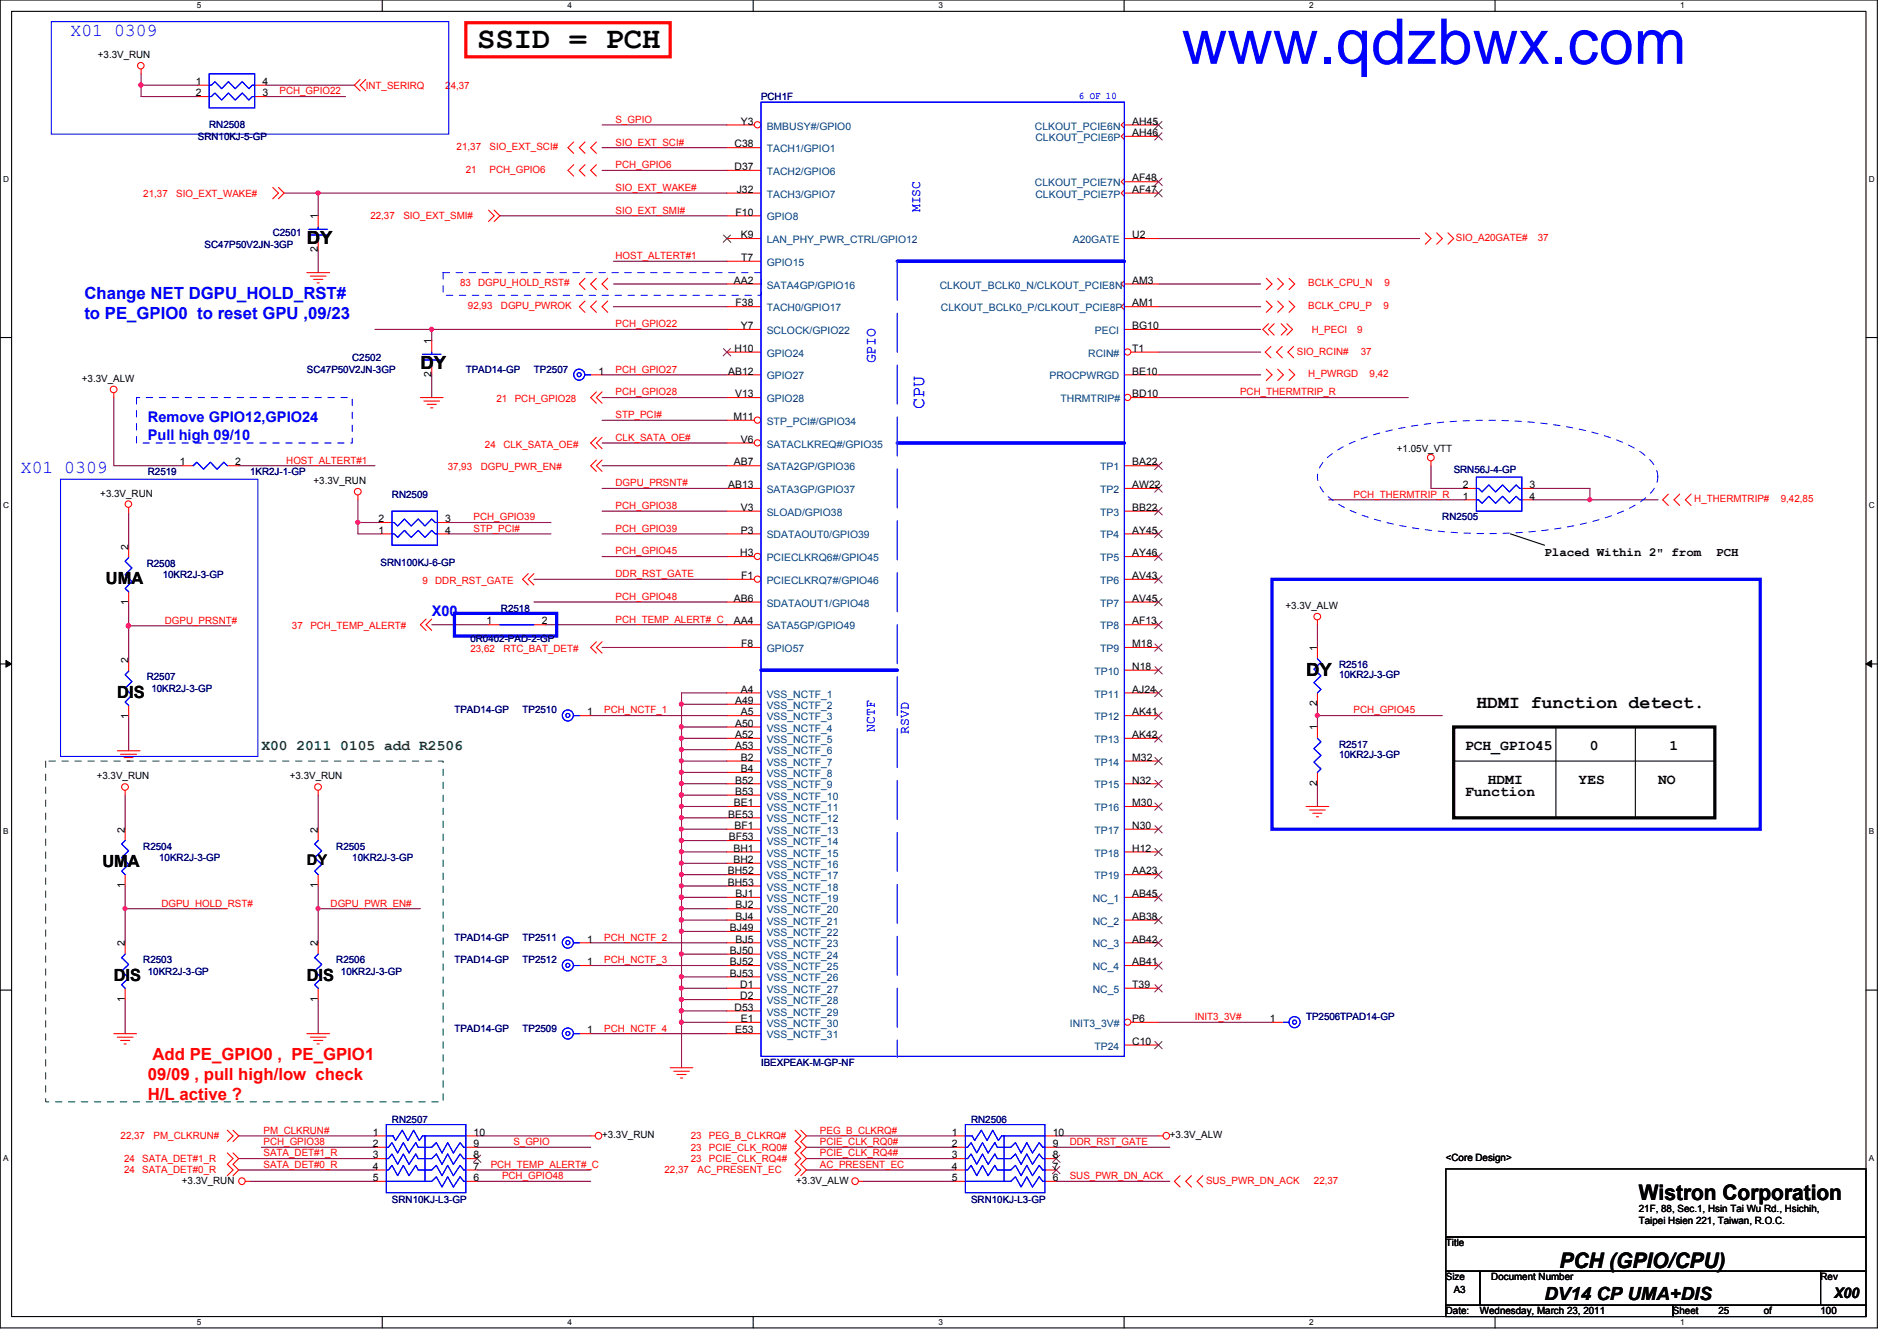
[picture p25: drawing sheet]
<svg xmlns="http://www.w3.org/2000/svg" width="297mm" height="210mm" viewBox="0 0 297 210" stroke-linecap="round" stroke-linejoin="round" font-family="sans-serif">
<defs><g id="words">
<text font-size="9.9" fill="#00f" x="185" y="10">www.qdzbwx.com</text>
<text font-size="4.8" x="74.7" y="7.6">SSID = PCH</text>
<g font-size="3.3">
<text x="256.6" y="187.9">Wistron Corporation</text>
<text x="244.2" y="198.5">PCH (GPIO/CPU)</text>
</g>
<g font-size="2.8" fill="#00f">
<text x="11" y="5.6">X01 0309</text>
<text x="144.7" y="64" transform="rotate(-90 144.7 64)">CPU</text>
<text x="3.3" y="74.1">X01 0309</text>
</g>
<g font-size="2.8">
<text x="48" y="38.2">DY</text>
<text x="65.8" y="57.7">DY</text>
<text x="204.5" y="105.7">DY</text>
<text x="231.2" y="110.8">HDMI function detect.</text>
<text x="241.8" y="203.5">DV14 CP UMA+DIS</text>
</g>
<g font-size="2.6" fill="#00f">
<text x="13.2" y="46.9">Change NET DGPU_HOLD_RST#</text>
<text x="13.2" y="50">to PE_GPIO0 to reset GPU ,09/23</text>
</g>
<g font-size="2.6">
<text x="16.6" y="91.5">UMA</text>
<text x="18.4" y="109.3">DIS</text>
<text x="16" y="135.8">UMA</text>
<text x="17.8" y="153.5">DIS</text>
<text x="48" y="153.5">DIS</text>
</g>
<g font-size="2.6" fill="#f00">
<text x="23.9" y="166">Add PE_GPIO0 , PE_GPIO1</text>
<text x="23.2" y="169.1">09/09 , pull high/low check</text>
<text x="23.2" y="172.3">H/L active ?</text>
</g>
<g font-size="2.3" fill="#00f">
<text x="137.1" y="56.9" transform="rotate(-90 137.1 56.9)">GPIO</text>
<text x="23.2" y="66.1">Remove GPIO12,GPIO24</text>
<text x="23.2" y="68.9">Pull high 09/10</text>
<text x="67.6" y="96.4">X00</text>
</g>
<text font-size="2.3" fill="#008000" x="40.9" y="117.4">X00 2011 0105 add R2506</text>
<g font-size="2.3">
<text x="229.4" y="117.4">PCH_GPIO45</text>
<text x="249" y="117.4">0</text>
<text x="261.4" y="117.4">1</text>
<text x="229.4" y="124.5">Function</text>
<text x="233" y="122.8">HDMI</text>
<text x="247.2" y="122.8">YES</text>
<text x="259.6" y="122.8">NO</text>
<text x="48" y="135.5">DY</text>
<text x="287.2" y="203.2">X00</text>
</g>
<g font-size="2.1" fill="#00f">
<text x="144.1" y="33.2" transform="rotate(-90 144.1 33.2)">MISC</text>
<text x="137" y="114.5" transform="rotate(-90 137 114.5)">NCTF</text>
<text x="142.3" y="114.9" transform="rotate(-90 142.3 114.9)">RSVD</text>
</g>
<g font-size="1.9">
<text x="241.8" y="87">Placed Within 2&quot; from</text>
<text x="268.7" y="87">PCH</text>
</g>
<g font-size="1.6">
<text x="15.3" y="9.1">+3.3V_RUN</text>
<text x="30.6" y="13.3">1</text>
<text x="30.6" y="15.1">2</text>
<text x="41.1" y="15.1">3</text>
<text x="41.1" y="13.3">4</text>
<text x="115" y="23.1">C38</text>
<text x="116" y="19.5">Y3</text>
<text x="177.3" y="21.3">AH46</text>
<text x="177.3" y="19.5">AH45</text>
<text x="115" y="26.6">D37</text>
<text x="177.3" y="28.4">AF48</text>
<text x="49.8" y="34.3" transform="rotate(-90 49.8 34.3)">1</text>
<text x="115.2" y="33.7">F10</text>
<text x="115.4" y="30.2">J32</text>
<text x="177.3" y="30.2">AF47</text>
<text x="49.8" y="39.5" transform="rotate(-90 49.8 39.5)">2</text>
<text x="116" y="37.3">K9</text>
<text x="116.1" y="40.9">T7</text>
<text x="177.3" y="37.3">U2</text>
<text x="114.9" y="44.4">AA2</text>
<text x="115.2" y="48">F38</text>
<text x="177.3" y="44.4">AM3</text>
<text x="177.3" y="48">AM1</text>
<text x="67.6" y="53.9" transform="rotate(-90 67.6 53.9)">1</text>
<text x="116" y="51.5">Y7</text>
<text x="177.3" y="51.5">BG10</text>
<text x="12.8" y="59.8">+3.3V_ALW</text>
<text x="67.6" y="59" transform="rotate(-90 67.6 59)">2</text>
<text x="93.7" y="58.6">1</text>
<text x="114" y="58.6">AB12</text>
<text x="115" y="55.1">H10</text>
<text x="177.3" y="55.1">T1</text>
<text x="177.3" y="58.6">BE10</text>
<text x="114.8" y="65.7">M11</text>
<text x="115.1" y="62.2">V13</text>
<text x="177.3" y="62.2">BD10</text>
<text x="116" y="69.3">V6</text>
<text x="218.7" y="70.8">+1.05V_VTT</text>
<text x="15.7" y="77.7">+3.3V_RUN</text>
<text x="28.1" y="72.9">1</text>
<text x="36.8" y="72.9">2</text>
<text x="49.1" y="75.8">+3.3V_RUN</text>
<text x="114" y="76.4">AB13</text>
<text x="114.9" y="72.9">AB7</text>
<text x="177.3" y="72.9">BA22</text>
<text x="177.3" y="76.4">AW22</text>
<text x="229.1" y="76.4">2</text>
<text x="239.5" y="76.4">3</text>
<text x="59.3" y="83.5">1</text>
<text x="59.3" y="81.7">2</text>
<text x="69.7" y="81.7">3</text>
<text x="69.7" y="83.5">4</text>
<text x="116" y="80">V3</text>
<text x="116" y="83.5">P3</text>
<text x="177.3" y="83.5">AY45</text>
<text x="177.3" y="80">BB22</text>
<text x="229.1" y="78.2">1</text>
<text x="239.5" y="78.2">4</text>
<text x="20.1" y="86.1" transform="rotate(-90 20.1 86.1)">2</text>
<text x="115.9" y="87.1">H3</text>
<text x="177.3" y="87.1">AY46</text>
<text x="20.1" y="94.7" transform="rotate(-90 20.1 94.7)">1</text>
<text x="114.9" y="94.2">AB6</text>
<text x="116.1" y="90.6">F1</text>
<text x="177.3" y="90.6">AV43</text>
<text x="177.3" y="94.2">AV45</text>
<text x="201.3" y="95.3">+3.3V_ALW</text>
<text x="76.2" y="97.7">1</text>
<text x="84.8" y="97.7">2</text>
<text x="114.9" y="97.7">AA4</text>
<text x="116.1" y="101.3">F8</text>
<text x="177.3" y="101.3">M18</text>
<text x="177.3" y="97.7">AF13</text>
<text x="206.2" y="101.9" transform="rotate(-90 206.2 101.9)">1</text>
<text x="20.1" y="103.8" transform="rotate(-90 20.1 103.8)">2</text>
<text x="177.3" y="104.9">N18</text>
<text x="20.1" y="112.5" transform="rotate(-90 20.1 112.5)">1</text>
<text x="91.9" y="112">1</text>
<text x="115.1" y="110.2">A49</text>
<text x="115.1" y="113.7">A50</text>
<text x="116" y="108.4">A4</text>
<text x="116" y="112">A5</text>
<text x="177.3" y="108.4">AJ24</text>
<text x="177.3" y="112">AK41</text>
<text x="206.2" y="110.6" transform="rotate(-90 206.2 110.6)">2</text>
<text x="115.1" y="115.5">A52</text>
<text x="115.1" y="117.3">A53</text>
<text x="116" y="119.1">B2</text>
<text x="177.3" y="115.5">AK42</text>
<text x="177.3" y="119.1">M32</text>
<text x="206.2" y="114.3" transform="rotate(-90 206.2 114.3)">1</text>
<text x="15.2" y="122">+3.3V_RUN</text>
<text x="45.4" y="122">+3.3V_RUN</text>
<text x="115.1" y="122.6">B52</text>
<text x="115.1" y="124.4">B53</text>
<text x="116" y="120.9">B4</text>
<text x="177.3" y="122.6">N32</text>
<text x="206.2" y="123" transform="rotate(-90 206.2 123)">2</text>
<text x="19.6" y="130.3" transform="rotate(-90 19.6 130.3)">2</text>
<text x="49.8" y="130.3" transform="rotate(-90 49.8 130.3)">2</text>
<text x="114" y="128">BE53</text>
<text x="114.1" y="131.5">BF53</text>
<text x="114.9" y="126.2">BE1</text>
<text x="115" y="129.8">BF1</text>
<text x="177.3" y="126.2">M30</text>
<text x="177.3" y="129.8">N30</text>
<text x="114" y="136.9">BH52</text>
<text x="114.8" y="133.3">BH1</text>
<text x="114.8" y="135.1">BH2</text>
<text x="177.3" y="136.9">AA23</text>
<text x="177.3" y="133.3">H12</text>
<text x="19.6" y="139" transform="rotate(-90 19.6 139)">1</text>
<text x="49.8" y="139" transform="rotate(-90 49.8 139)">1</text>
<text x="114" y="138.6">BH53</text>
<text x="115.2" y="140.4">BJ1</text>
<text x="115.2" y="142.2">BJ2</text>
<text x="115.2" y="144">BJ4</text>
<text x="177.3" y="140.4">AB45</text>
<text x="177.3" y="144">AB38</text>
<text x="19.6" y="148.1" transform="rotate(-90 19.6 148.1)">2</text>
<text x="49.8" y="148.1" transform="rotate(-90 49.8 148.1)">2</text>
<text x="91.9" y="147.5">1</text>
<text x="114.3" y="145.8">BJ49</text>
<text x="114.3" y="149.3">BJ50</text>
<text x="115.2" y="147.5">BJ5</text>
<text x="177.3" y="147.5">AB42</text>
<text x="91.9" y="151.1">1</text>
<text x="114.3" y="151.1">BJ52</text>
<text x="114.3" y="152.9">BJ53</text>
<text x="115.9" y="154.6">D1</text>
<text x="177.3" y="151.1">AB41</text>
<text x="177.3" y="154.6">T39</text>
<text x="19.6" y="156.8" transform="rotate(-90 19.6 156.8)">1</text>
<text x="49.8" y="156.8" transform="rotate(-90 49.8 156.8)">1</text>
<text x="91.9" y="161.8">1</text>
<text x="115" y="158.2">D53</text>
<text x="115.1" y="161.8">E53</text>
<text x="115.9" y="156.4">D2</text>
<text x="116" y="160">E1</text>
<text x="177.3" y="160">P6</text>
<text x="198.8" y="160">1</text>
<text x="177.3" y="163.5">C10</text>
<text x="58.4" y="177.8">1</text>
<text x="58.4" y="179.5">2</text>
<text x="74.2" y="179.5">9</text>
<text x="74.2" y="177.8">10</text>
<text x="94.3" y="178.2">+3.3V_RUN</text>
<text x="149.1" y="177.8">1</text>
<text x="149.1" y="179.5">2</text>
<text x="164.8" y="179.5">9</text>
<text x="164.8" y="177.8">10</text>
<text x="183.2" y="178.2">+3.3V_ALW</text>
<text x="28.5" y="185.3">+3.3V_RUN</text>
<text x="58.4" y="181.3">3</text>
<text x="58.4" y="183.1">4</text>
<text x="58.4" y="184.9">5</text>
<text x="74.2" y="184.9">6</text>
<text x="74.2" y="183.1">7</text>
<text x="74.2" y="181.3">8</text>
<text x="124.7" y="185.3">+3.3V_ALW</text>
<text x="149.1" y="181.3">3</text>
<text x="149.1" y="183.1">4</text>
<text x="149.1" y="184.9">5</text>
<text x="164.8" y="184.9">6</text>
<text x="164.8" y="183.1">7</text>
<text x="164.8" y="181.3">8</text>
<text x="226.4" y="181.7">&lt;Core Design&gt;</text>
<text x="256.6" y="189.7">21F, 88, Sec.1, Hsin Tai Wu Rd., Hsichih,</text>
<text x="256.6" y="191.6">Taipei Hsien 221, Taiwan, R.O.C.</text>
<text x="226.4" y="195.1">Title</text>
<text x="226.4" y="200.4">Size</text>
<text x="227.6" y="202.4">A3</text>
<text x="233.5" y="200.4">Document Number</text>
<text x="285.1" y="200.4">Rev</text>
<text x="226.4" y="205.7">Date:</text>
<text x="231.7" y="205.7">Wednesday, March 23, 2011</text>
<text x="262" y="205.7">Sheet</text>
<text x="269.1" y="205.7">25</text>
<text x="276.2" y="205.7">of</text>
<text x="285.1" y="205.7">100</text>
</g>
<g font-size="1.6" fill="#f00">
<text x="43.8" y="14.8">PCH_GPIO22</text>
<text x="57.3" y="13.9">INT_SERIRQ</text>
<text x="69.7" y="13.9">24,37</text>
<text x="71.5" y="23.5">21,37</text>
<text x="76.7" y="23.5">SIO_EXT_SCI#</text>
<text x="96.4" y="19.2">S_GPIO</text>
<text x="96.4" y="22.8">SIO_EXT_SCI#</text>
<text x="72.9" y="27.1">21</text>
<text x="76.7" y="27.1">PCH_GPIO6</text>
<text x="96.4" y="29.9">SIO_EXT_WAKE#</text>
<text x="96.4" y="26.3">PCH_GPIO6</text>
<text x="22.4" y="30.8">21,37</text>
<text x="27.6" y="30.8">SIO_EXT_WAKE#</text>
<text x="58" y="34.3">22,37</text>
<text x="63.2" y="34.3">SIO_EXT_SMI#</text>
<text x="96.4" y="33.4">SIO_EXT_SMI#</text>
<text x="96.4" y="40.6">HOST_ALTERT#1</text>
<text x="228" y="37.7">SIO_A20GATE#</text>
<text x="240.8" y="37.7">37</text>
<text x="72" y="44.8">83</text>
<text x="74.9" y="44.8">DGPU_HOLD_RST#</text>
<text x="204.8" y="44.8">BCLK_CPU_N</text>
<text x="216.8" y="44.8">9</text>
<text x="73.3" y="48.4">92,93</text>
<text x="78.4" y="48.4">DGPU_PWROK</text>
<text x="96.4" y="51.2">PCH_GPIO22</text>
<text x="204.8" y="48.4">BCLK_CPU_P</text>
<text x="205.4" y="52.1">H_PECI</text>
<text x="212.5" y="52.1">9</text>
<text x="216.6" y="48.4">9</text>
<text x="96.4" y="58.3">PCH_GPIO27</text>
<text x="203.1" y="55.5">SIO_RCIN#</text>
<text x="204.8" y="59.1">H_PWRGD</text>
<text x="213.1" y="55.5">37</text>
<text x="214.5" y="59.1">9,42</text>
<text x="77.7" y="62.9">21</text>
<text x="80.6" y="62.9">PCH_GPIO28</text>
<text x="96.4" y="61.9">PCH_GPIO28</text>
<text x="96.4" y="65.4">STP_PCI#</text>
<text x="194.2" y="61.9">PCH_THERMTRIP_R</text>
<text x="75.9" y="70.1">24</text>
<text x="78.8" y="70.1">CLK_SATA_OE#</text>
<text x="96.4" y="69">CLK_SATA_OE#</text>
<text x="44.8" y="72.6">HOST_ALTERT#1</text>
<text x="70.1" y="73.6">37,93</text>
<text x="75.3" y="73.6">DGPU_PWR_EN#</text>
<text x="96.4" y="76.1">DGPU_PRSNT#</text>
<text x="212" y="77.9">PCH_THERMTRIP_R</text>
<text x="74.2" y="83.2">STP_PCI#</text>
<text x="74.2" y="81.4">PCH_GPIO39</text>
<text x="96.4" y="83.2">PCH_GPIO39</text>
<text x="96.4" y="79.7">PCH_GPIO38</text>
<text x="265.3" y="78.6">H_THERMTRIP#</text>
<text x="278.8" y="78.6">9,42,85</text>
<text x="96.4" y="86.8">PCH_GPIO45</text>
<text x="66.2" y="91.4">9</text>
<text x="68.2" y="91.4">DDR_RST_GATE</text>
<text x="96.4" y="93.9">PCH_GPIO48</text>
<text x="96.4" y="90.3">DDR_RST_GATE</text>
<text x="25.8" y="97.6">DGPU_PRSNT#</text>
<text x="45.7" y="98.5">37</text>
<text x="48.6" y="98.5">PCH_TEMP_ALERT#</text>
<text x="96.4" y="97.5">PCH_TEMP_ALERT#_C</text>
<text x="73.7" y="102.1">23,62</text>
<text x="78.8" y="102.1">RTC_BAT_DET#</text>
<text x="94.6" y="111.7">PCH_NCTF_1</text>
<text x="212" y="111.7">PCH_GPIO45</text>
<text x="25.3" y="141.9">DGPU_HOLD_RST#</text>
<text x="51.8" y="141.9">DGPU_PWR_EN#</text>
<text x="94.6" y="147.2">PCH_NCTF_2</text>
<text x="94.6" y="150.8">PCH_NCTF_3</text>
<text x="94.6" y="161.5">PCH_NCTF_4</text>
<text x="187.1" y="159.7">INIT3_3V#</text>
<text x="18.9" y="178.4">22,37</text>
<text x="24" y="178.4">PM_CLKRUN#</text>
<text x="41.3" y="177.5">PM_CLKRUN#</text>
<text x="41.3" y="179.2">PCH_GPIO38</text>
<text x="80.4" y="179.2">S_GPIO</text>
<text x="108.2" y="178.4">23</text>
<text x="111" y="178.4">PEG_B_CLKRQ#</text>
<text x="128.4" y="179.2">PCIE_CLK_RQ0#</text>
<text x="128.4" y="177.5">PEG_B_CLKRQ#</text>
<text x="167.5" y="179.2">DDR_RST_GATE</text>
<text x="19.4" y="181.9">24</text>
<text x="19.4" y="183.7">24</text>
<text x="22.3" y="181.9">SATA_DET#1_R</text>
<text x="22.3" y="183.7">SATA_DET#0_R</text>
<text x="41.3" y="181">SATA_DET#1_R</text>
<text x="41.3" y="182.8">SATA_DET#0_R</text>
<text x="76.8" y="182.8">PCH_TEMP_ALERT#_C</text>
<text x="78.6" y="184.6">PCH_GPIO48</text>
<text x="104.1" y="183.7">22,37</text>
<text x="108.2" y="180.1">23</text>
<text x="108.2" y="181.9">23</text>
<text x="109.2" y="183.7">AC_PRESENT_EC</text>
<text x="111" y="180.1">PCIE_CLK_RQ0#</text>
<text x="111" y="181.9">PCIE_CLK_RQ4#</text>
<text x="128.4" y="181">PCIE_CLK_RQ4#</text>
<text x="128.4" y="182.8">AC_PRESENT_EC</text>
<text x="167.5" y="184.6">SUS_PWR_DN_ACK</text>
<text x="188.8" y="185.3">SUS_PWR_DN_ACK</text>
<text x="205.7" y="185.3">22,37</text>
</g>
<g font-size="1.6" fill="#000080">
<text x="119.2" y="15.7">PCH1F</text>
<text x="31" y="21.9">SRN10KJ-5-GP</text>
<text x="32.8" y="20.1">RN2508</text>
<text x="32" y="38.8">SC47P50V2JN-3GP</text>
<text x="42.7" y="37">C2501</text>
<text x="48" y="58.3">SC47P50V2JN-3GP</text>
<text x="55.2" y="56.6">C2502</text>
<text x="72.9" y="58.3">TPAD14-GP</text>
<text x="83.6" y="58.3">TP2507</text>
<text x="23.2" y="74.3">R2519</text>
<text x="39.2" y="74.3">1KR2J-1-GP</text>
<text x="61.4" y="77.9">RN2509</text>
<text x="227.6" y="74">SRN56J-4-GP</text>
<text x="225.8" y="81.4">RN2505</text>
<text x="23" y="88.7">R2508</text>
<text x="59.6" y="88.6">SRN100KJ-6-GP</text>
<text x="25.5" y="90.5">10KR2J-3-GP</text>
<text x="78.4" y="95.8">R2518</text>
<text x="73.7" y="100.5">0R0402-PAD-2-GP</text>
<text x="23" y="106.5">R2507</text>
<text x="209.7" y="104.6">R2516</text>
<text x="209.7" y="106.2">10KR2J-3-GP</text>
<text x="23.7" y="108.3">10KR2J-3-GP</text>
<text x="71.2" y="111.7">TPAD14-GP</text>
<text x="81.8" y="111.7">TP2510</text>
<text x="209.7" y="117">R2517</text>
<text x="209.7" y="118.6">10KR2J-3-GP</text>
<text x="22.4" y="133">R2504</text>
<text x="24.9" y="134.8">10KR2J-3-GP</text>
<text x="52.7" y="133">R2505</text>
<text x="55.2" y="134.8">10KR2J-3-GP</text>
<text x="71.2" y="147.2">TPAD14-GP</text>
<text x="81.8" y="147.2">TP2511</text>
<text x="22.4" y="150.8">R2503</text>
<text x="23.2" y="152.6">10KR2J-3-GP</text>
<text x="52.7" y="150.8">R2506</text>
<text x="53.4" y="152.6">10KR2J-3-GP</text>
<text x="71.2" y="150.8">TPAD14-GP</text>
<text x="81.8" y="150.8">TP2512</text>
<text x="71.2" y="161.5">TPAD14-GP</text>
<text x="81.8" y="161.5">TP2509</text>
<text x="204.5" y="159.7">TP2506TPAD14-GP</text>
<text x="119.2" y="166.8">IBEXPEAK-M-GP-NF</text>
<text x="61.4" y="175.9">RN2507</text>
<text x="152.1" y="175.9">RN2506</text>
<text x="61.4" y="188.3">SRN10KJ-L3-GP</text>
<text x="152.1" y="188.3">SRN10KJ-L3-GP</text>
</g>
<text font-size="1.6" fill="#00f" x="168.9" y="15.5">6 OF 10</text>
<g font-size="1.6" fill="#004080">
<text x="120.1" y="20.3">BMBUSY#/GPIO0</text>
<text x="120.1" y="23.8">TACH1/GPIO1</text>
<text x="162" y="20.3">CLKOUT_PCIE6N</text>
<text x="162.1" y="22.1">CLKOUT_PCIE6P</text>
<text x="120.1" y="27.4">TACH2/GPIO6</text>
<text x="162" y="29.2">CLKOUT_PCIE7N</text>
<text x="120.1" y="30.9">TACH3/GPIO7</text>
<text x="120.1" y="34.5">GPIO8</text>
<text x="162.1" y="30.9">CLKOUT_PCIE7P</text>
<text x="120.1" y="38.1">LAN_PHY_PWR_CTRL/GPIO12</text>
<text x="120.1" y="41.6">GPIO15</text>
<text x="168" y="38.1">A20GATE</text>
<text x="120.1" y="45.2">SATA4GP/GPIO16</text>
<text x="147.1" y="45.2">CLKOUT_BCLK0_N/CLKOUT_PCIE8N</text>
<text x="120.1" y="48.7">TACH0/GPIO17</text>
<text x="120.1" y="52.3">SCLOCK/GPIO22</text>
<text x="147.3" y="48.7">CLKOUT_BCLK0_P/CLKOUT_PCIE8P</text>
<text x="171.4" y="52.3">PECI</text>
<text x="120.1" y="59.4">GPIO27</text>
<text x="120.1" y="55.8">GPIO24</text>
<text x="164.3" y="59.4">PROCPWRGD</text>
<text x="170.4" y="55.8">RCIN#</text>
<text x="120.1" y="62.9">GPIO28</text>
<text x="166.1" y="62.9">THRMTRIP#</text>
<text x="120.1" y="66.5">STP_PCI#/GPIO34</text>
<text x="120.1" y="70.1">SATACLKREQ#/GPIO35</text>
<text x="120.1" y="77.2">SATA3GP/GPIO37</text>
<text x="120.1" y="73.6">SATA2GP/GPIO36</text>
<text x="172.3" y="73.6">TP1</text>
<text x="172.3" y="77.2">TP2</text>
<text x="120.1" y="80.7">SLOAD/GPIO38</text>
<text x="172.3" y="80.7">TP3</text>
<text x="120.1" y="84.3">SDATAOUT0/GPIO39</text>
<text x="120.1" y="87.8">PCIECLKRQ6#/GPIO45</text>
<text x="172.3" y="87.8">TP5</text>
<text x="172.3" y="84.3">TP4</text>
<text x="120.1" y="95">SDATAOUT1/GPIO48</text>
<text x="120.1" y="91.4">PCIECLKRQ7#/GPIO46</text>
<text x="172.3" y="91.4">TP6</text>
<text x="172.3" y="95">TP7</text>
<text x="120.1" y="98.5">SATA5GP/GPIO49</text>
<text x="172.3" y="98.5">TP8</text>
<text x="120.1" y="102.1">GPIO57</text>
<text x="171.4" y="105.6">TP10</text>
<text x="172.3" y="102.1">TP9</text>
<text x="120.1" y="109.2">VSS_NCTF_1</text>
<text x="120.1" y="111">VSS_NCTF_2</text>
<text x="120.1" y="112.7">VSS_NCTF_3</text>
<text x="171.4" y="109.2">TP11</text>
<text x="171.4" y="112.7">TP12</text>
<text x="120.1" y="114.5">VSS_NCTF_4</text>
<text x="120.1" y="116.3">VSS_NCTF_5</text>
<text x="120.1" y="118.1">VSS_NCTF_6</text>
<text x="120.1" y="119.8">VSS_NCTF_7</text>
<text x="171.4" y="116.3">TP13</text>
<text x="171.4" y="119.8">TP14</text>
<text x="120.1" y="121.6">VSS_NCTF_8</text>
<text x="120.1" y="123.4">VSS_NCTF_9</text>
<text x="120.1" y="125.2">VSS_NCTF_10</text>
<text x="171.4" y="123.4">TP15</text>
<text x="120.1" y="127">VSS_NCTF_11</text>
<text x="120.1" y="128.7">VSS_NCTF_12</text>
<text x="120.1" y="130.5">VSS_NCTF_13</text>
<text x="171.4" y="127">TP16</text>
<text x="171.4" y="130.5">TP17</text>
<text x="120.1" y="132.3">VSS_NCTF_14</text>
<text x="120.1" y="134.1">VSS_NCTF_15</text>
<text x="120.1" y="135.8">VSS_NCTF_16</text>
<text x="120.1" y="137.6">VSS_NCTF_17</text>
<text x="171.4" y="137.6">TP19</text>
<text x="171.4" y="134.1">TP18</text>
<text x="120.1" y="139.4">VSS_NCTF_18</text>
<text x="120.1" y="141.2">VSS_NCTF_19</text>
<text x="120.1" y="143">VSS_NCTF_20</text>
<text x="171.1" y="141.2">NC_1</text>
<text x="120.1" y="144.7">VSS_NCTF_21</text>
<text x="120.1" y="146.5">VSS_NCTF_22</text>
<text x="120.1" y="148.3">VSS_NCTF_23</text>
<text x="171.1" y="144.7">NC_2</text>
<text x="171.1" y="148.3">NC_3</text>
<text x="120.1" y="150.1">VSS_NCTF_24</text>
<text x="120.1" y="151.8">VSS_NCTF_25</text>
<text x="120.1" y="153.6">VSS_NCTF_26</text>
<text x="120.1" y="155.4">VSS_NCTF_27</text>
<text x="171.1" y="151.8">NC_4</text>
<text x="171.1" y="155.4">NC_5</text>
<text x="120.1" y="157.2">VSS_NCTF_28</text>
<text x="120.1" y="159">VSS_NCTF_29</text>
<text x="120.1" y="160.7">VSS_NCTF_30</text>
<text x="167.5" y="160.7">INIT3_3V#</text>
<text x="120.1" y="162.5">VSS_NCTF_31</text>
<text x="171.4" y="164.3">TP24</text>
</g>
<g font-size="1.3">
<text x="30.8" y="1.3">5</text>
<text x="88.9" y="1.3">4</text>
<text x="146.9" y="1.3">3</text>
<text x="205" y="1.3">2</text>
<text x="263.1" y="1.3">1</text>
<text x=".5" y="28.4">D</text>
<text x="292.6" y="28.4">D</text>
<text x=".5" y="79.5">C</text>
<text x="292.6" y="79.5">C</text>
<text x=".5" y="130.6">B</text>
<text x="292.6" y="130.6">B</text>
<text x=".5" y="181.7">A</text>
<text x="292.6" y="181.7">A</text>
<text x="30.8" y="207.4">5</text>
<text x="88.9" y="207.4">4</text>
<text x="146.9" y="207.4">3</text>
<text x="205" y="207.4">2</text>
<text x="263.1" y="207.4">1</text>
</g>
</g></defs>
<path d="M0 0h294v207.9h-294zM1.8 1.8h290.4v204.3h-290.4z" fill="none" stroke="#000" stroke-width=".17"/>
<g fill="#fff">
<path d="M30.8 .2h.7v1.4h-.7z"/>
<path d="M30.8 206.2h.7v1.4h-.7z"/>
</g>
<path d="M59.9 0v1.8M59.9 206.1v1.8" fill="none" stroke="#000" stroke-width=".17"/>
<g fill="#fff">
<path d="M88.9 .2h.6v1.4h-.6z"/>
<path d="M88.9 206.2h.6v1.4h-.6z"/>
</g>
<path d="M117.9 0v1.8M117.9 206.1v1.8" fill="none" stroke="#000" stroke-width=".17"/>
<g fill="#fff">
<path d="M146.9 .2h.7v1.4h-.7z"/>
<path d="M146.9 206.2h.7v1.4h-.7z"/>
</g>
<path d="M176 0v1.8M176 206.1v1.8" fill="none" stroke="#000" stroke-width=".17"/>
<g fill="#fff">
<path d="M205 .2h.7v1.4h-.7z"/>
<path d="M205 206.2h.7v1.4h-.7z"/>
</g>
<path d="M234.1 0v1.8M234.1 206.1v1.8" fill="none" stroke="#000" stroke-width=".17"/>
<g fill="#fff">
<path d="M263.1 .2h.7v1.4h-.7z"/>
<path d="M263.1 206.2h.7v1.4h-.7z"/>
<path d="M.5 27.3h.9v1.4h-.9z"/>
<path d="M292.6 27.3h.9v1.4h-.9z"/>
<path d="M.5 78.4h.9v1.4h-.9z"/>
<path d="M292.6 78.4h.9v1.4h-.9z"/>
</g>
<path d="M0 52.8h1.8M292.2 52.8h1.8" fill="none" stroke="#000" stroke-width=".17"/>
<g fill="#fff">
<path d="M.5 129.5h.8v1.4h-.8z"/>
<path d="M292.6 129.5h.9v1.4h-.9z"/>
</g>
<path d="M0 103.9h1.8M292.2 103.9h1.8" fill="none" stroke="#000" stroke-width=".17"/>
<path d="M.9 103.4l.9 .5-.9 .5zM292.2 103.9l.9-.5v1z" fill="#000"/>
<path d="M.9 103.4l.9 .5-.9 .5zM292.2 103.9l.9-.5v1z" fill="none" stroke="#000" stroke-width=".16"/>
<g fill="#fff">
<path d="M.5 180.5h.8v1.4h-.8z"/>
<path d="M292.6 180.5h.9v1.4h-.9z"/>
</g>
<path d="M0 155h1.8M292.2 155h1.8" fill="none" stroke="#000" stroke-width=".17"/>
<path d="M113.8 108.5h-7.1v1.7h7.1" fill="none" stroke="#800040" stroke-width=".17"/>
<circle cx="106.7" cy="110.2" r=".32" fill="#f0f"/>
<circle cx="106.7" cy="110.2" r=".32" fill="none" stroke="#f0f" stroke-width=".17"/>
<path d="M92.5 112h21.3M106.7 113.8h7.1" fill="none" stroke="#800040" stroke-width=".17"/>
<circle cx="106.7" cy="113.8" r=".32" fill="#f0f"/>
<circle cx="106.7" cy="113.8" r=".32" fill="none" stroke="#f0f" stroke-width=".17"/>
<path d="M106.7 113.8v1.8h7.1M113.8 117.3h-7.1v1.8" fill="none" stroke="#800040" stroke-width=".17"/>
<circle cx="106.7" cy="117.3" r=".32" fill="#f0f"/>
<circle cx="106.7" cy="117.3" r=".32" fill="none" stroke="#f0f" stroke-width=".17"/>
<path d="M106.7 119.1h7.1" fill="none" stroke="#800040" stroke-width=".17"/>
<circle cx="106.7" cy="119.1" r=".32" fill="#f0f"/>
<circle cx="106.7" cy="119.1" r=".32" fill="none" stroke="#f0f" stroke-width=".17"/>
<path d="M106.7 119.1v1.8h7.1" fill="none" stroke="#800040" stroke-width=".17"/>
<circle cx="106.7" cy="120.9" r=".32" fill="#f0f"/>
<circle cx="106.7" cy="120.9" r=".32" fill="none" stroke="#f0f" stroke-width=".17"/>
<path d="M106.7 120.9v1.8h7.1" fill="none" stroke="#800040" stroke-width=".17"/>
<circle cx="106.7" cy="122.7" r=".32" fill="#f0f"/>
<circle cx="106.7" cy="122.7" r=".32" fill="none" stroke="#f0f" stroke-width=".17"/>
<path d="M106.7 122.7v1.8h7.1" fill="none" stroke="#800040" stroke-width=".17"/>
<circle cx="106.7" cy="124.4" r=".32" fill="#f0f"/>
<circle cx="106.7" cy="124.4" r=".32" fill="none" stroke="#f0f" stroke-width=".17"/>
<path d="M106.7 126.2v1.8" fill="none" stroke="#800040" stroke-width=".17"/>
<circle cx="106.7" cy="126.2" r=".32" fill="#f0f"/>
<circle cx="106.7" cy="126.2" r=".32" fill="none" stroke="#f0f" stroke-width=".17"/>
<path d="M106.7 126.2h7.1M106.7 136.9h7.1" fill="none" stroke="#800040" stroke-width=".17"/>
<circle cx="106.7" cy="136.9" r=".32" fill="#f0f"/>
<circle cx="106.7" cy="136.9" r=".32" fill="none" stroke="#f0f" stroke-width=".17"/>
<path d="M106.7 138.7h7.1" fill="none" stroke="#800040" stroke-width=".17"/>
<circle cx="106.7" cy="138.7" r=".32" fill="#f0f"/>
<circle cx="106.7" cy="138.7" r=".32" fill="none" stroke="#f0f" stroke-width=".17"/>
<path d="M106.7 128h7.1" fill="none" stroke="#800040" stroke-width=".17"/>
<circle cx="106.7" cy="128" r=".32" fill="#f0f"/>
<circle cx="106.7" cy="128" r=".32" fill="none" stroke="#f0f" stroke-width=".17"/>
<path d="M106.7 140.5h7.1" fill="none" stroke="#800040" stroke-width=".17"/>
<circle cx="106.7" cy="140.4" r=".32" fill="#f0f"/>
<circle cx="106.7" cy="140.4" r=".32" fill="none" stroke="#f0f" stroke-width=".17"/>
<path d="M106.7 142.2h7.1" fill="none" stroke="#800040" stroke-width=".17"/>
<circle cx="106.7" cy="142.2" r=".32" fill="#f0f"/>
<circle cx="106.7" cy="142.2" r=".32" fill="none" stroke="#f0f" stroke-width=".17"/>
<path d="M106.7 129.8h7.1" fill="none" stroke="#800040" stroke-width=".17"/>
<circle cx="106.7" cy="129.8" r=".32" fill="#f0f"/>
<circle cx="106.7" cy="129.8" r=".32" fill="none" stroke="#f0f" stroke-width=".17"/>
<path d="M106.7 144h7.1" fill="none" stroke="#800040" stroke-width=".17"/>
<circle cx="106.7" cy="144" r=".32" fill="#f0f"/>
<circle cx="106.7" cy="144" r=".32" fill="none" stroke="#f0f" stroke-width=".17"/>
<path d="M106.7 131.6h7.1" fill="none" stroke="#800040" stroke-width=".17"/>
<circle cx="106.7" cy="131.5" r=".32" fill="#f0f"/>
<circle cx="106.7" cy="131.5" r=".32" fill="none" stroke="#f0f" stroke-width=".17"/>
<path d="M106.7 145.8h7.1" fill="none" stroke="#800040" stroke-width=".17"/>
<circle cx="106.7" cy="145.8" r=".32" fill="#f0f"/>
<circle cx="106.7" cy="145.8" r=".32" fill="none" stroke="#f0f" stroke-width=".17"/>
<path d="M106.7 133.3h7.1M106.7 135.1h7.1" fill="none" stroke="#800040" stroke-width=".17"/>
<circle cx="106.7" cy="135.1" r=".32" fill="#f0f"/>
<circle cx="106.7" cy="135.1" r=".32" fill="none" stroke="#f0f" stroke-width=".17"/>
<path d="M106.7 128v1.8M106.7 133.3v1.8" fill="none" stroke="#800040" stroke-width=".17"/>
<circle cx="106.7" cy="133.3" r=".32" fill="#f0f"/>
<circle cx="106.7" cy="133.3" r=".32" fill="none" stroke="#f0f" stroke-width=".17"/>
<path d="M106.7 129.8v1.8M106.7 138.7v3.5" fill="none" stroke="#800040" stroke-width=".17"/>
<circle cx="106.7" cy="140.4" r=".32" fill="#f0f"/>
<circle cx="106.7" cy="140.4" r=".32" fill="none" stroke="#f0f" stroke-width=".17"/>
<path d="M106.7 142.2v1.8" fill="none" stroke="#800040" stroke-width=".17"/>
<circle cx="106.7" cy="142.2" r=".32" fill="#f0f"/>
<circle cx="106.7" cy="142.2" r=".32" fill="none" stroke="#f0f" stroke-width=".17"/>
<path d="M106.7 156.5h7.1" fill="none" stroke="#800040" stroke-width=".17"/>
<circle cx="106.7" cy="156.4" r=".32" fill="#f0f"/>
<circle cx="106.7" cy="156.4" r=".32" fill="none" stroke="#f0f" stroke-width=".17"/>
<path d="M106.7 158.2h7.1" fill="none" stroke="#800040" stroke-width=".17"/>
<circle cx="106.7" cy="158.2" r=".32" fill="#f0f"/>
<circle cx="106.7" cy="158.2" r=".32" fill="none" stroke="#f0f" stroke-width=".17"/>
<path d="M92.5 147.6h21.3M106.7 160h7.1" fill="none" stroke="#800040" stroke-width=".17"/>
<circle cx="106.7" cy="160" r=".32" fill="#f0f"/>
<circle cx="106.7" cy="160" r=".32" fill="none" stroke="#f0f" stroke-width=".17"/>
<path d="M106.7 149.4h7.1M92.5 161.8h21.3" fill="none" stroke="#800040" stroke-width=".17"/>
<circle cx="106.7" cy="149.3" r=".32" fill="#f0f"/>
<circle cx="106.7" cy="149.3" r=".32" fill="none" stroke="#f0f" stroke-width=".17"/>
<path d="M92.5 151.1h21.3M106.7 152.9h7.1" fill="none" stroke="#800040" stroke-width=".17"/>
<circle cx="106.7" cy="152.9" r=".32" fill="#f0f"/>
<circle cx="106.7" cy="152.9" r=".32" fill="none" stroke="#f0f" stroke-width=".17"/>
<path d="M113.8 154.7h-7.1v1.8" fill="none" stroke="#800040" stroke-width=".17"/>
<circle cx="106.7" cy="154.7" r=".32" fill="#f0f"/>
<circle cx="106.7" cy="154.7" r=".32" fill="none" stroke="#f0f" stroke-width=".17"/>
<path d="M106.7 156.5v1.7" fill="none" stroke="#800040" stroke-width=".17"/>
<circle cx="106.7" cy="156.4" r=".32" fill="#f0f"/>
<circle cx="106.7" cy="156.4" r=".32" fill="none" stroke="#f0f" stroke-width=".17"/>
<path d="M106.7 158.2v1.8" fill="none" stroke="#800040" stroke-width=".17"/>
<circle cx="106.7" cy="158.2" r=".32" fill="#f0f"/>
<circle cx="106.7" cy="158.2" r=".32" fill="none" stroke="#f0f" stroke-width=".17"/>
<path d="M181.4 58.7h16M181.4 55.1h16M181.4 44.4h16M181.4 48h16M181.4 51.6h16M94.3 69.3h19.5M94.3 62.2h19.5M181.4 62.2h39.1M94.3 83.6h19.5M106.7 131.6v1.7M106.7 152.9v1.8" fill="none" stroke="#800040" stroke-width=".17"/>
<circle cx="106.7" cy="131.5" r=".32" fill="#f0f"/>
<circle cx="106.7" cy="131.5" r=".32" fill="none" stroke="#f0f" stroke-width=".17"/>
<path d="M106.7 115.6v1.7" fill="none" stroke="#800040" stroke-width=".17"/>
<circle cx="106.7" cy="115.5" r=".32" fill="#f0f"/>
<circle cx="106.7" cy="115.5" r=".32" fill="none" stroke="#f0f" stroke-width=".17"/>
<path d="M106.7 144v1.8" fill="none" stroke="#800040" stroke-width=".17"/>
<circle cx="106.7" cy="144" r=".32" fill="#f0f"/>
<circle cx="106.7" cy="144" r=".32" fill="none" stroke="#f0f" stroke-width=".17"/>
<path d="M106.7 124.5v1.7" fill="none" stroke="#800040" stroke-width=".17"/>
<circle cx="106.7" cy="124.4" r=".32" fill="#f0f"/>
<circle cx="106.7" cy="124.4" r=".32" fill="none" stroke="#f0f" stroke-width=".17"/>
<path d="M94.3 19.6h19.5M49.8 30.2h64M181.4 37.3h40.9M96.1 44.4h17.7M96.1 40.9h17.7M94.3 72.9h19.5M94.3 76.5h19.5M94.3 65.8h19.5M85.4 97.8h28.4M94.3 87.1h19.5M94.3 101.3h19.5M181.4 160h17.8" fill="none" stroke="#800040" stroke-width=".17"/>
<circle cx="49.8" cy="30.2" r=".32" fill="#f0f"/>
<circle cx="49.8" cy="30.2" r=".32" fill="none" stroke="#f0f" stroke-width=".17"/>
<path d="M44.5 30.2h5.3v3.6M49.8 39.1v3.6M78.3 33.8h35.5M67.6 51.6h46.2M96.1 48h17.7" fill="none" stroke="#800040" stroke-width=".17"/>
<circle cx="67.6" cy="51.5" r=".32" fill="#f0f"/>
<circle cx="67.6" cy="51.5" r=".32" fill="none" stroke="#f0f" stroke-width=".17"/>
<g fill="none" stroke="#800040" stroke-width=".17">
<path d="M94.3 26.7h19.5M94.3 23.1h19.5M58.7 51.6h8.9v1.7M67.6 58.7v3.5M94.3 58.7h19.5M240.1 76.5h8.9M249 78.2h10.6M67.6 97.8h8.9M83.6 94.2h30.2M83.6 90.7h30.2M94.3 80h19.5M106.7 110.2v3.6"/>
<path d="M106.7 135.1v3.6M106.7 145.8v7.1M106.7 160v7.1"/>
</g>
<circle cx="248.9" cy="78.2" r=".32" fill="#f0f"/>
<circle cx="248.9" cy="78.2" r=".32" fill="none" stroke="#f0f" stroke-width=".17"/>
<path d="M56 78.2v3.6h3.6M208.1 78.2h21.3M224.1 72.9v3.6h5.3M249 76.5v1.7h-8.9M56 83.6h3.6M74.7 177.8h17.8M39.2 184.9h19.5" fill="none" stroke="#800040" stroke-width=".17"/>
<circle cx="56" cy="81.8" r=".32" fill="#f0f"/>
<circle cx="56" cy="81.8" r=".32" fill="none" stroke="#f0f" stroke-width=".17"/>
<g fill="none" stroke="#800040" stroke-width=".17">
<path d="M56 81.8v1.8M70.3 83.6h16M70.3 81.8h16M206.3 97.8v3.5M225.8 112h-19.5v1.8M206.3 122.7v3.5M37.4 177.8h21.3M40.9 179.6h17.8M74.7 179.6h17.8M126.3 179.6h23.1M126.3 177.8h23.1M165.4 179.6h17.8"/>
<path d="M165.4 177.8h16M37.4 181.4h21.3M37.4 183.1h21.3M74.7 183.1h17.8M74.7 184.9h17.8M126.3 181.4h23.1M126.3 183.1h23.1M135.2 184.9h14.2M165.4 184.9h17.8"/>
</g>
<circle cx="206.3" cy="112" r=".32" fill="#f0f"/>
<circle cx="206.3" cy="112" r=".32" fill="none" stroke="#f0f" stroke-width=".17"/>
<path d="M17.8 62.2v10.7h10.7M37.4 72.9h21.3M206.3 110.2v1.8M19.6 156.5v5.3M19.6 142.2v5.4" fill="none" stroke="#800040" stroke-width=".17"/>
<circle cx="19.6" cy="142.2" r=".32" fill="#f0f"/>
<circle cx="19.6" cy="142.2" r=".32" fill="none" stroke="#f0f" stroke-width=".17"/>
<path d="M19.6 138.7v3.5h16M19.6 124.5v5.3M49.8 138.7v3.5h16" fill="none" stroke="#800040" stroke-width=".17"/>
<circle cx="49.8" cy="142.2" r=".32" fill="#f0f"/>
<circle cx="49.8" cy="142.2" r=".32" fill="none" stroke="#f0f" stroke-width=".17"/>
<path d="M20.1 98v5.3M20.1 112.2v5.3M49.8 124.5v5.3M49.8 142.2v5.4M49.8 156.5v5.3" fill="none" stroke="#800040" stroke-width=".17"/>
<circle cx="20.1" cy="98" r=".34" fill="#f0f"/>
<circle cx="20.1" cy="98" r=".34" fill="none" stroke="#f0f" stroke-width=".17"/>
<path d="M22.1 11.6v3.5M20.1 94.4v3.6h16M20.1 80.2v5.3" fill="none" stroke="#800040" stroke-width=".17"/>
<circle cx="22.1" cy="13.3" r=".33" fill="#f0f"/>
<circle cx="22.1" cy="13.3" r=".33" fill="none" stroke="#f0f" stroke-width=".17"/>
<path d="M22.1 15.1h8.9M22.1 13.3h8.9M41.7 15.1h12.4M41.7 13.3h13.8" fill="none" stroke="#800040" stroke-width=".17"/>
<g fill="none" stroke="#f00" stroke-width=".17">
<path d="M22.1 10.8v.8M31 13.3h1.8M31 15.1h1.8M39.9 13.3h1.8M39.9 15.1h1.8M56.4 12.4l-.9 .9 .9 .9M57.3 12.4l-.9 .9 .9 .9M42.7 29.3l.9 .9-.9 .9M43.6 29.3l.9 .9-.9 .9M76.5 32.9l.9 .9-.9 .9M77.4 32.9l.9 .9-.9 .9M89.8 22.2l-.9 .9 .9 .9"/>
<path d="M89.8 25.8l-.9 .9 .9 .9M91.6 22.2l-.9 .9 .9 .9M91.6 25.8l-.9 .9 .9 .9M93.4 22.2l-.9 .9 .9 .9M93.4 25.8l-.9 .9 .9 .9M113.8 37.3h5.4M113.8 26.7h5.4M113.8 30.2h5.4M176.1 37.3h5.3M223.2 36.4l.9 .9-.9 .9M225 36.4l.8 .9-.8 .9M226.7 36.4l.9 .9-.9 .9"/>
<path d="M48 42.7h3.6M48.6 43.2h2.5M49.1 43.7h1.4M49.7 44.3h.3M67.6 53.3v1.8M67.6 56.9v1.8M91.6 47.1l-.9 .9 .9 .9M91.6 43.6l-.9 .8 .9 .9M92.5 58.7h1.8M93.4 47.1l-.9 .9 .9 .9M93.4 43.6l-.9 .8 .9 .9M95.2 47.1l-.9 .9 .9 .9"/>
<path d="M95.2 43.6l-.9 .8 .9 .9M113.8 58.7h5.4M113.8 55.1h5.4M113.8 48h5.4M113.8 51.6h5.4M176.1 58.7h5.3M198.3 57.8l.9 .9-.9 .9M198.3 43.6l.9 .8-.9 .9M198.3 47.1l.9 .9-.9 .9M198.6 50.7l-.9 .9 .9 .9M199 54.2l-.9 .9 .9 .9M199.5 50.7l-.9 .9 .9 .9"/>
<path d="M200.1 57.8l.9 .9-.9 .9M200.1 43.6l.9 .8-.9 .9M200.1 47.1l.9 .9-.9 .9M200.6 50.7l.9 .9-.9 .9M200.8 54.2l-.9 .9 .9 .9M201.5 50.7l.9 .9-.9 .9M201.8 57.8l.9 .9-.9 .9M201.8 43.6l.9 .8-.9 .9M201.8 47.1l.9 .9-.9 .9M202.6 54.2l-.9 .9 .9 .9M17.8 61.5v.7M20.1 79.5v.7"/>
<path d="M56 77.5v.7M65.8 62.2h3.6M66.4 62.8h2.4M66.9 63.3h1.4M67.4 63.8h.4M93.4 61.3l-.9 .9 .9 .9M93.4 68.5l-.9 .8 .9 .9M93.4 72l-.9 .9 .9 .9M94.3 61.3l-.9 .9 .9 .9M94.3 68.5l-.9 .8 .9 .9M94.3 72l-.9 .9 .9 .9M113.8 76.5h5.4"/>
<path d="M113.8 62.2h5.4M224.1 72.2v.7M229.4 78.2h1.8M229.4 76.5h1.8M238.3 78.2h1.8M238.3 76.5h1.8M261.2 77.3l-.9 .9 .9 .9M263 77.3l-.9 .9 .9 .9M264.8 77.3l-.9 .9 .9 .9M20.1 85.5v1.8M20.1 92.6v1.8M59.6 83.6h1.8"/>
<path d="M59.6 81.8h1.8M66.7 96.9l-.9 .9 .9 .9M67.6 96.9l-.9 .9 .9 .9M68.5 83.6h1.8M68.5 81.8h1.8M76.5 97.8h1.8M82.7 89.8l-.9 .9 .9 .9M83.6 89.8l-.9 .9 .9 .9M83.6 97.8h1.8M113.8 83.6h5.4M113.8 97.8h5.4M113.8 80h5.4"/>
<path d="M113.8 94.2h5.4M206.3 97.1v.7M18.4 117.5h3.5M18.9 118.1h2.5M19.4 118.6h1.4M19.9 119.1h.4M20.1 103.3v1.8M20.1 110.4v1.8M93.4 100.5l-.9 .8 .9 .9M94.3 100.5l-.9 .8 .9 .9M113.8 101.3h5.4M113.8 108.5h5.4"/>
<path d="M113.8 110.2h5.4M113.8 112h5.4M113.8 113.8h5.4M113.8 115.6h5.4M113.8 117.3h5.4M113.8 119.1h5.4M176.1 101.3h5.3M176.1 108.5h5.3M176.1 112h5.3M176.1 104.9h5.3M206.3 113.8v1.8M19.6 123.7v.8"/>
<path d="M19.6 129.8v1.8M19.6 136.9v1.8M49.8 123.7v.8M49.8 129.8v1.8M49.8 136.9v1.8M113.8 120.9h5.4M113.8 122.7h5.4M113.8 124.5h5.4M113.8 126.2h5.4M113.8 128h5.4M113.8 129.8h5.4M113.8 131.6h5.4"/>
<path d="M113.8 133.3h5.4M113.8 135.1h5.4M113.8 136.9h5.4M113.8 138.7h5.4M204.5 126.2h3.6M205.1 126.8h2.4M205.6 127.3h1.4M206.1 127.8h.4M206.3 120.9v1.8M19.6 147.6v1.8M19.6 154.7v1.8M113.8 140.5h5.4"/>
<path d="M113.8 142.2h5.4M113.8 144h5.4M113.8 145.8h5.4M113.8 147.6h5.4M113.8 149.4h5.4M113.8 151.1h5.4M113.8 152.9h5.4M113.8 154.7h5.4M113.8 156.5h5.4M113.8 158.2h5.4M17.8 161.8h3.6M18.4 162.3h2.4"/>
<path d="M18.9 162.9h1.4M19.4 163.4h.4M35.6 176.9l.9 .9-.9 .9M36.5 176.9l.9 .9-.9 .9M48 161.8h3.6M48.6 162.3h2.5M49.1 162.9h1.4M49.7 163.4h.3M58.7 177.8h1.8M58.7 179.6h1.8M72.9 177.8h1.8M72.9 179.6h1.8"/>
<path d="M92.5 177.8h.7M104.9 167.1h3.6M105.5 167.7h2.4M106 168.2h1.4M106.5 168.7h.4M113.8 160h5.4M113.8 161.8h5.4M124.5 176.9l.9 .9-.9 .9 .9 .9-.9 .9 .9 .9-.9 .8 .9 .9-.9 .9M125.4 176.9l.9 .9-.9 .9 .9 .9-.9 .9 .9 .9-.9 .8 .9 .9-.9 .9M149.4 177.8h1.8M149.4 179.6h1.8M163.6 177.8h1.8"/>
<path d="M163.6 179.6h1.8M181.4 177.8h.7M35.6 180.5l.9 .9-.9 .8 .9 .9-.9 .9M36.5 180.5l.9 .9-.9 .8 .9 .9-.9 .9M38.4 184.9h.8M58.7 181.4h1.8M58.7 183.1h1.8M58.7 184.9h1.8M72.9 181.4h1.8M72.9 183.1h1.8M72.9 184.9h1.8M134.4 184.9h.8"/>
<path d="M149.4 181.4h1.8M149.4 183.1h1.8M149.4 184.9h1.8M163.6 181.4h1.8M163.6 183.1h1.8M163.6 184.9h1.8M184.8 184l-.9 .9 .9 .9M186.6 184l-.9 .9 .9 .9M188.3 184l-.9 .9 .9 .9"/>
<circle cx="22.1" cy="10.3" r=".51"/>
<circle cx="17.8" cy="61" r=".52"/>
<circle cx="20.1" cy="78.9" r=".51"/>
<circle cx="56" cy="77" r=".52"/>
<circle cx="224.1" cy="71.6" r=".52"/>
<circle cx="206.3" cy="96.5" r=".52"/>
<circle cx="19.6" cy="123.2" r=".52"/>
<circle cx="49.8" cy="123.2" r=".52"/>
<circle cx="93.7" cy="177.8" r=".52"/>
<circle cx="182.6" cy="177.8" r=".52"/>
<circle cx="37.9" cy="184.9" r=".52"/>
<circle cx="133.9" cy="184.9" r=".52"/>
</g>
<path d="M236.5 83.6l5.3 1.7M227.6 119.1h40.9M243.6 113.8v14.2M256.1 113.8v14.2M226.4 183h65.8v10.6h-65.8zM226.4 193.6h65.8v5.4h-65.8zM226.4 199h5.3v5.3h-5.3zM231.7 199h53.4v5.3h-53.4zM285.1 199h7.1v5.3h-7.1zM226.4 204.3h35.6v1.8h-35.6zM262 204.3h30.2v1.8h-30.2z" fill="none" stroke="#000" stroke-width=".17"/>
<path d="M72.9 3.6h32v5.3h-32z" fill="none" stroke="#f00" stroke-width=".51"/>
<path d="M69.4 42.7h49.8v3.5h-49.8zM21.4 62.2h33.8v7.1h-33.8zM207.9 71.5a20.2 20.2 0 0 1 7.8-3.6 72.2 72.2 0 0 1 34.4 0 20.3 20.3 0 0 1 7.8 3.6 3.6 3.6 0 0 1 .7 5.5 15.3 15.3 0 0 1-6.8 3.9 68.9 68.9 0 0 1-28.2 2.1 38.7 38.7 0 0 1-13.7-3.9 7.2 7.2 0 0 1-3.5-3.7 3.7 3.7 0 0 1 1.5-3.9z" fill="none" stroke="#00f" stroke-width=".16" stroke-dasharray="1 1 1 1 1 1 1 1"/>
<path d="M71.2 96h16v3.6h-16zM199.2 90.7h76.4v39.1h-76.4z" fill="none" stroke="#00f" stroke-width=".51"/>
<path d="M227.6 113.8h40.9v14.2h-40.9z" fill="none" stroke="#000" stroke-width=".51"/>
<path d="M7.2 119.1h62.2v53.4h-62.2z" fill="none" stroke="#008000" stroke-width=".16" stroke-dasharray="1 1 1 1 1 1 1 1"/>
<g fill="none" stroke="#00f" stroke-width=".17">
<path d="M8 3.4h62.3v17.6h-62.3zM32.8 13.3h.3l.6-.5 1 1.1 1.1-1.1 1 1.1 1.1-1.1 1.1 1.1 .5-.6h.4M32.8 11.6h7.1v5.3h-7.1zM32.8 15.1h.3l.6-.5 1 1.1 1.1-1.1 1 1.1 1.1-1.1 1.1 1.1 .5-.6h.4M66.2 56.3h2.8M66.2 55.5h2.8M67.6 55.1v.4M67.6 56.3v.6M91.6 58.7h.9M9.5 75h30.9v43.4h-30.9zM231.2 76.5h.3l.6 .5 1-1.1 1.1 1.1 1.1-1.1 1 1.1 1.1-1.1 .6 .6h.3M231.2 78.2h.3l.6 .6 1-1.1 1.1 1.1 1.1-1.1 1 1.1 1.1-1.1 .6 .5h.3"/>
<path d="M231.2 74.7h7.1v5.3h-7.1zM20.1 87.3l-.5 .5 1.1 1.1-1.1 1.1 1.1 1-1.1 1.1 .5 .5M61.4 83.6h.3l.6 .5 1-1.1 1.1 1.1 1.1-1.1 1 1.1 1.1-1.1 .6 .6h.3M61.4 80h7.1v5.3h-7.1zM61.4 81.8h.3l.6 .5 1-1.1 1.1 1.1 1.1-1.1 1 1.1 1.1-1.1 .6 .6h.3M78.3 97.8h5.3M20.1 105.1l-.5 .5 1.1 1.1-1.1 1 1.1 1.1-1.1 1.1 .5 .5M206.3 115.6l.5 .5-1.1 1.1 1.1 1-1.1 1.1 1.1 1.1-.5 .5M19.6 131.6l-.6 .5 1.1 1.1-1.1 1 1.1 1.1-1.1 1.1 .6 .5M49.8 131.6l-.5 .5 1.1 1.1-1.1 1 1.1 1.1-1.1 1.1 .5 .5M19.6 149.4l-.6 .5 1.1 1.1-1.1 1 1.1 1.1-1.1 1 .6 .6M60.5 176h12.4v10.7h-12.4z"/>
<path d="M60.5 177.8h1l.4 .7 1.1-1.6 .9 1.6 .9-1.6 .9 1.6 .5-.7h6.7M60.5 179.6h.3l.6-.7 .9 1.6 .9-1.6 .8 1.6 1.1-1.6 .4 .7h2.1l.7-.7 .9 1.6 .9-1.6 .9 1.6 1-1.6 .6 .7h.3M66.5 177.8v7.1M151.2 176h12.4v10.7h-12.4zM151.2 177.8h1l.4 .7 1.1-1.6 .9 1.6 .8-1.6 .9 1.6 .5-.7h6.8M151.2 179.6h.3l.6-.7 .8 1.6 .9-1.6 .9 1.6 1.1-1.6 .4 .7h2.1l.7-.7 .9 1.6 .9-1.6 .9 1.6 1-1.6 .6 .7h.3M157.2 177.8v7.1M60.5 184.9h7.1l.7-.7 .9 1.6 .9-1.6 .9 1.6 1-1.6 .6 .7h.3M60.5 181.4h.3l.6-.8 .9 1.6 .9-1.6 .8 1.6 1.1-1.6 .4 .8h2.1l.7-.8 .9 1.6 .9-1.6 .9 1.6 1-1.6 .6 .8h.3M60.5 183.1h.3l.6-.7 .9 1.6 .9-1.6 .8 1.6 1.1-1.6 .4 .7h2.1l.7-.7 .9 1.6 .9-1.6 .9 1.6 1-1.6 .6 .7h.3M151.2 181.4h.3l.6-.8 .8 1.6 .9-1.6 .9 1.6 1.1-1.6 .4 .8h2.1l.7-.8 .9 1.6 .9-1.6 .9 1.6 1-1.6 .6 .8h.3M151.2 183.1h.3l.6-.7 .8 1.6 .9-1.6 .9 1.6 1.1-1.6 .4 .7h2.1l.7-.7 .9 1.6 .9-1.6 .9 1.6 1-1.6 .6 .7h.3"/>
<path d="M151.2 184.9h7.1l.7-.7 .9 1.6 .9-1.6 .9 1.6 1-1.6 .6 .7h.3"/>
<circle cx="90.7" cy="58.6" r=".32"/>
<circle cx="90.7" cy="58.6" r=".87"/>
</g>
<g fill="none" stroke="#804000" stroke-width=".16">
<path d="M113.3 36.8l1.1 1.1M114.4 36.8l-1.2 1.1M113.3 54.6l1.1 1.1M114.4 54.6l-1.2 1.1M180.8 100.8l1.2 1.1M180.8 104.4l1.2 1.1M180.8 107.9l1.2 1.2M180.8 111.5l1.2 1.1M181.9 100.8l-1.1 1.1M181.9 104.4l-1.1 1.1M181.9 107.9l-1.1 1.2M181.9 111.5l-1.1 1.1"/>
<path d="M74.2 180.8l1.1 1.1M75.3 180.8l-1.2 1.1M164.8 182.6l1.2 1.1M164.8 180.8l1.2 1.1M165.9 182.6l-1.1 1.1M165.9 180.8l-1.1 1.1"/>
</g>
<circle cx="176.6" cy="55.1" r=".5" fill="#fff"/>
<g fill="none" stroke="#f00" stroke-width=".17">
<path d="M176.1 51.6h5.3M177.1 55.1h4.3"/>
<circle cx="176.6" cy="55.1" r=".5"/>
</g>
<circle cx="176.6" cy="62.2" r=".5" fill="#fff"/>
<g fill="none" stroke="#f00" stroke-width=".17">
<path d="M176.1 19l-.5 .6 .5 .5M176.1 19.6h5.3M113.8 33.8h5.4M176.1 20.8l-.5 .5 .5 .5M176.1 21.3h5.3M177.1 62.2h4.3"/>
<circle cx="176.6" cy="62.2" r=".5"/>
</g>
<path d="M180.8 19l1.2 1.2M181.9 19l-1.1 1.2M180.8 20.8l1.2 1.1M181.9 20.8l-1.1 1.1" fill="none" stroke="#804000" stroke-width=".16"/>
<circle cx="118.6" cy="87.1" r=".5" fill="#fff"/>
<g fill="none" stroke="#f00" stroke-width=".17">
<path d="M176.1 27.9l-.5 .5 .5 .6M176.1 29.7l-.5 .5 .5 .5M176.1 28.4h5.3M176.1 30.2h5.3M113.8 87.1h4.3"/>
<circle cx="118.6" cy="87.1" r=".5"/>
</g>
<path d="M180.8 27.9l1.2 1.1M180.8 29.7l1.2 1.1M181.9 27.9l-1.1 1.1M181.9 29.7l-1.1 1.1" fill="none" stroke="#804000" stroke-width=".16"/>
<circle cx="118.6" cy="90.7" r=".5" fill="#fff"/>
<g fill="none" stroke="#f00" stroke-width=".17">
<path d="M113.8 90.7h4.3M176.1 90.7h5.3M176.1 87.1h5.3M176.1 83.6h5.3M176.1 94.2h5.3"/>
<circle cx="118.6" cy="90.7" r=".5"/>
</g>
<path d="M180.8 86.6l1.2 1.1M180.8 83l1.2 1.2M180.8 90.1l1.2 1.2M180.8 93.7l1.2 1.1M181.9 86.6l-1.1 1.1M181.9 83l-1.1 1.2M181.9 90.1l-1.1 1.2M181.9 93.7l-1.1 1.1" fill="none" stroke="#804000" stroke-width=".16"/>
<circle cx="118.6" cy="19.5" r=".5" fill="#fff"/>
<g fill="none" stroke="#f00" stroke-width=".17">
<path d="M113.8 19.6h4.3M113.8 23.1h5.4M113.8 40.9h5.4M113.8 72.9h5.4M176.1 72.9h5.3M176.1 76.5h5.3M176.1 80h5.3M176.1 115.6h5.3M176.1 119.1h5.3M176.1 126.2h5.3M176.1 129.8h5.3M176.1 122.7h5.3"/>
<path d="M176.1 140.5h5.3M176.1 144h5.3M176.1 147.6h5.3M176.1 151.1h5.3M176.1 154.7h5.3"/>
<circle cx="118.6" cy="19.5" r=".5"/>
</g>
<g fill="none" stroke="#804000" stroke-width=".16">
<path d="M180.8 79.5l1.2 1.1M180.8 72.3l1.2 1.2M180.8 75.9l1.2 1.1M181.9 79.5l-1.1 1.1M181.9 72.3l-1.1 1.2M181.9 75.9l-1.1 1.1M180.8 115l1.2 1.2M180.8 118.6l1.2 1.1M181.9 115l-1.1 1.2M181.9 118.6l-1.1 1.1M180.8 125.7l1.2 1.1M180.8 129.2l1.2 1.2"/>
<path d="M180.8 139.9l1.2 1.2M180.8 122.1l1.2 1.2M181.9 125.7l-1.1 1.1M181.9 129.2l-1.1 1.2M181.9 139.9l-1.1 1.2M181.9 122.1l-1.1 1.2M180.8 143.5l1.2 1.1M180.8 147l1.2 1.2M180.8 150.6l1.2 1.1M180.8 154.1l1.2 1.2M181.9 143.5l-1.1 1.1M181.9 147l-1.1 1.2"/>
<path d="M181.9 150.6l-1.1 1.1M181.9 154.1l-1.1 1.2"/>
</g>
<circle cx="176.6" cy="160" r=".5" fill="#fff"/>
<g fill="none" stroke="#f00" stroke-width=".17">
<path d="M177.1 160h4.3"/>
<circle cx="176.6" cy="160" r=".5"/>
</g>
<circle cx="118.6" cy="65.8" r=".5" fill="#fff"/>
<g fill="none" stroke="#f00" stroke-width=".17">
<path d="M113.8 65.8h4.3"/>
<circle cx="118.6" cy="65.8" r=".5"/>
</g>
<circle cx="118.6" cy="69.3" r=".5" fill="#fff"/>
<g fill="none" stroke="#f00" stroke-width=".17">
<path d="M49.8 33.8v1.8M49.8 37.3v1.8M113.8 44.4h5.4M176.1 43.9l-.5 .5 .5 .6M176.1 47.5l-.5 .5 .5 .5M176.1 44.4h5.3M176.1 48h5.3M28.5 72.9h1.8M35.6 72.9h1.8M113.8 69.3h4.3M176.1 97.8h5.3M90.7 112h1.8"/>
<path d="M206.3 101.3v1.8M206.3 108.5v1.7M176.1 136.9h5.3M176.1 133.3h5.3M49.8 147.6v1.8M49.8 154.7v1.8M90.7 151.1h1.8M90.7 147.6h1.8M90.7 161.8h1.8M176.1 163.6h5.3M199.2 160h1.8"/>
<circle cx="118.6" cy="69.3" r=".5"/>
</g>
<path d="M180.8 97.2l1.2 1.2M181.9 97.2l-1.1 1.2M180.8 136.4l1.2 1.1M180.8 132.8l1.2 1.1M181.9 136.4l-1.1 1.1M181.9 132.8l-1.1 1.1M180.8 163l1.2 1.2M181.9 163l-1.1 1.2" fill="none" stroke="#804000" stroke-width=".16"/>
<path d="M140.5 40.9h35.6M140.5 69.3h35.6M119.2 104.9h21.3" fill="none" stroke="#00f" stroke-width=".51"/>
<g fill="none" stroke="#00f" stroke-width=".17">
<path d="M119.2 16h56.9v149.4h-56.9zM48.4 35.9h2.9M48.4 36.8h2.9M49.8 35.6v.3M49.8 36.8v.5M30.3 72.9l.5-.6 1.1 1.1 1-1.1 1.1 1.1 1-1.1 .6 .6M89.8 112h.9M206.3 103.1l.5 .6-1.1 1 1.1 1.1-1.1 1 1.1 1.1-.5 .6M49.8 149.4l-.5 .5 1.1 1.1-1.1 1 1.1 1.1-1.1 1 .5 .6M89.8 151.1h.9M89.8 147.6h.9M89.8 161.8h.9"/>
<path d="M201 160h.8"/>
<circle cx="88.9" cy="112" r=".32"/>
<circle cx="88.9" cy="112" r=".87"/>
<circle cx="88.9" cy="147.5" r=".32"/>
<circle cx="88.9" cy="151.1" r=".32"/>
<circle cx="88.9" cy="147.5" r=".87"/>
<circle cx="88.9" cy="151.1" r=".87"/>
<circle cx="202.7" cy="160" r=".32"/>
<circle cx="202.7" cy="160" r=".87"/>
<circle cx="88.9" cy="161.8" r=".32"/>
<circle cx="88.9" cy="161.8" r=".87"/>
</g>
<path d="M140.5 40.9v124.5M140.5 165.4h.1" fill="none" stroke="#fff" stroke-width=".16" stroke-dasharray="6.1 2"/>
<path d="M140.5 40.9v124.5M140.5 165.4h.1" fill="none" stroke="#00f" stroke-width=".16" stroke-dasharray="6.1 2"/>
<circle cx="106.7" cy="110.2" r=".32" fill="#f0f"/>
<circle cx="106.7" cy="110.2" r=".32" fill="none" stroke="#f0f" stroke-width=".17"/>
<circle cx="106.7" cy="113.8" r=".32" fill="#f0f"/>
<circle cx="106.7" cy="113.8" r=".32" fill="none" stroke="#f0f" stroke-width=".17"/>
<circle cx="106.7" cy="117.3" r=".32" fill="#f0f"/>
<circle cx="106.7" cy="117.3" r=".32" fill="none" stroke="#f0f" stroke-width=".17"/>
<circle cx="106.7" cy="119.1" r=".32" fill="#f0f"/>
<circle cx="106.7" cy="119.1" r=".32" fill="none" stroke="#f0f" stroke-width=".17"/>
<circle cx="106.7" cy="120.9" r=".32" fill="#f0f"/>
<circle cx="106.7" cy="120.9" r=".32" fill="none" stroke="#f0f" stroke-width=".17"/>
<circle cx="106.7" cy="122.7" r=".32" fill="#f0f"/>
<circle cx="106.7" cy="122.7" r=".32" fill="none" stroke="#f0f" stroke-width=".17"/>
<circle cx="106.7" cy="124.4" r=".32" fill="#f0f"/>
<circle cx="106.7" cy="124.4" r=".32" fill="none" stroke="#f0f" stroke-width=".17"/>
<circle cx="106.7" cy="126.2" r=".32" fill="#f0f"/>
<circle cx="106.7" cy="126.2" r=".32" fill="none" stroke="#f0f" stroke-width=".17"/>
<circle cx="106.7" cy="136.9" r=".32" fill="#f0f"/>
<circle cx="106.7" cy="136.9" r=".32" fill="none" stroke="#f0f" stroke-width=".17"/>
<circle cx="106.7" cy="138.7" r=".32" fill="#f0f"/>
<circle cx="106.7" cy="138.7" r=".32" fill="none" stroke="#f0f" stroke-width=".17"/>
<circle cx="106.7" cy="128" r=".32" fill="#f0f"/>
<circle cx="106.7" cy="128" r=".32" fill="none" stroke="#f0f" stroke-width=".17"/>
<circle cx="106.7" cy="140.4" r=".32" fill="#f0f"/>
<circle cx="106.7" cy="140.4" r=".32" fill="none" stroke="#f0f" stroke-width=".17"/>
<circle cx="106.7" cy="142.2" r=".32" fill="#f0f"/>
<circle cx="106.7" cy="142.2" r=".32" fill="none" stroke="#f0f" stroke-width=".17"/>
<circle cx="106.7" cy="129.8" r=".32" fill="#f0f"/>
<circle cx="106.7" cy="129.8" r=".32" fill="none" stroke="#f0f" stroke-width=".17"/>
<circle cx="106.7" cy="144" r=".32" fill="#f0f"/>
<circle cx="106.7" cy="144" r=".32" fill="none" stroke="#f0f" stroke-width=".17"/>
<circle cx="106.7" cy="131.5" r=".32" fill="#f0f"/>
<circle cx="106.7" cy="131.5" r=".32" fill="none" stroke="#f0f" stroke-width=".17"/>
<circle cx="106.7" cy="145.8" r=".32" fill="#f0f"/>
<circle cx="106.7" cy="145.8" r=".32" fill="none" stroke="#f0f" stroke-width=".17"/>
<circle cx="106.7" cy="135.1" r=".32" fill="#f0f"/>
<circle cx="106.7" cy="135.1" r=".32" fill="none" stroke="#f0f" stroke-width=".17"/>
<circle cx="106.7" cy="133.3" r=".32" fill="#f0f"/>
<circle cx="106.7" cy="133.3" r=".32" fill="none" stroke="#f0f" stroke-width=".17"/>
<circle cx="106.7" cy="140.4" r=".32" fill="#f0f"/>
<circle cx="106.7" cy="140.4" r=".32" fill="none" stroke="#f0f" stroke-width=".17"/>
<circle cx="106.7" cy="142.2" r=".32" fill="#f0f"/>
<circle cx="106.7" cy="142.2" r=".32" fill="none" stroke="#f0f" stroke-width=".17"/>
<circle cx="106.7" cy="156.4" r=".32" fill="#f0f"/>
<circle cx="106.7" cy="156.4" r=".32" fill="none" stroke="#f0f" stroke-width=".17"/>
<circle cx="106.7" cy="158.2" r=".32" fill="#f0f"/>
<circle cx="106.7" cy="158.2" r=".32" fill="none" stroke="#f0f" stroke-width=".17"/>
<circle cx="106.7" cy="160" r=".32" fill="#f0f"/>
<circle cx="106.7" cy="160" r=".32" fill="none" stroke="#f0f" stroke-width=".17"/>
<circle cx="106.7" cy="149.3" r=".32" fill="#f0f"/>
<circle cx="106.7" cy="149.3" r=".32" fill="none" stroke="#f0f" stroke-width=".17"/>
<circle cx="106.7" cy="152.9" r=".32" fill="#f0f"/>
<circle cx="106.7" cy="152.9" r=".32" fill="none" stroke="#f0f" stroke-width=".17"/>
<circle cx="106.7" cy="154.7" r=".32" fill="#f0f"/>
<circle cx="106.7" cy="154.7" r=".32" fill="none" stroke="#f0f" stroke-width=".17"/>
<circle cx="106.7" cy="156.4" r=".32" fill="#f0f"/>
<circle cx="106.7" cy="156.4" r=".32" fill="none" stroke="#f0f" stroke-width=".17"/>
<circle cx="106.7" cy="158.2" r=".32" fill="#f0f"/>
<circle cx="106.7" cy="158.2" r=".32" fill="none" stroke="#f0f" stroke-width=".17"/>
<circle cx="106.7" cy="131.5" r=".32" fill="#f0f"/>
<circle cx="106.7" cy="131.5" r=".32" fill="none" stroke="#f0f" stroke-width=".17"/>
<circle cx="106.7" cy="115.5" r=".32" fill="#f0f"/>
<circle cx="106.7" cy="115.5" r=".32" fill="none" stroke="#f0f" stroke-width=".17"/>
<circle cx="106.7" cy="144" r=".32" fill="#f0f"/>
<circle cx="106.7" cy="144" r=".32" fill="none" stroke="#f0f" stroke-width=".17"/>
<circle cx="106.7" cy="124.4" r=".32" fill="#f0f"/>
<circle cx="106.7" cy="124.4" r=".32" fill="none" stroke="#f0f" stroke-width=".17"/>
<circle cx="49.8" cy="30.2" r=".32" fill="#f0f"/>
<circle cx="49.8" cy="30.2" r=".32" fill="none" stroke="#f0f" stroke-width=".17"/>
<circle cx="67.6" cy="51.5" r=".32" fill="#f0f"/>
<circle cx="67.6" cy="51.5" r=".32" fill="none" stroke="#f0f" stroke-width=".17"/>
<circle cx="248.9" cy="78.2" r=".32" fill="#f0f"/>
<circle cx="248.9" cy="78.2" r=".32" fill="none" stroke="#f0f" stroke-width=".17"/>
<circle cx="56" cy="81.8" r=".32" fill="#f0f"/>
<circle cx="56" cy="81.8" r=".32" fill="none" stroke="#f0f" stroke-width=".17"/>
<circle cx="206.3" cy="112" r=".32" fill="#f0f"/>
<circle cx="206.3" cy="112" r=".32" fill="none" stroke="#f0f" stroke-width=".17"/>
<circle cx="19.6" cy="142.2" r=".32" fill="#f0f"/>
<circle cx="19.6" cy="142.2" r=".32" fill="none" stroke="#f0f" stroke-width=".17"/>
<circle cx="49.8" cy="142.2" r=".32" fill="#f0f"/>
<circle cx="49.8" cy="142.2" r=".32" fill="none" stroke="#f0f" stroke-width=".17"/>
<circle cx="20.1" cy="98" r=".34" fill="#f0f"/>
<circle cx="20.1" cy="98" r=".34" fill="none" stroke="#f0f" stroke-width=".17"/>
<circle cx="22.1" cy="13.3" r=".33" fill="#f0f"/>
<circle cx="22.1" cy="13.3" r=".33" fill="none" stroke="#f0f" stroke-width=".17"/>
<use href="#words"/>
</svg>
